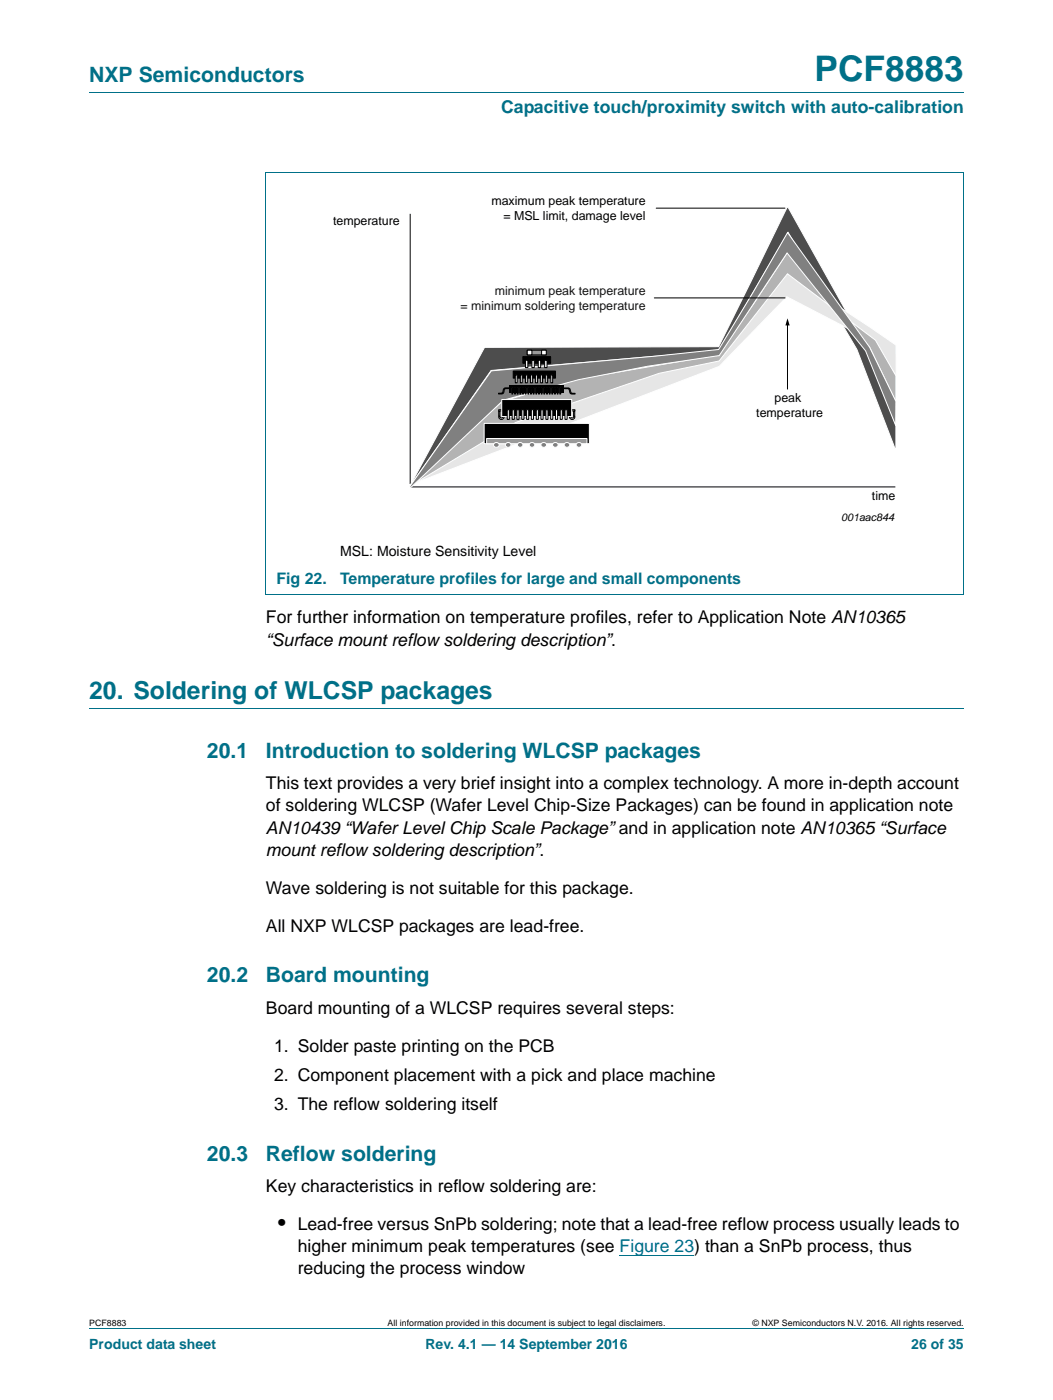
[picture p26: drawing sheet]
<svg xmlns="http://www.w3.org/2000/svg" width="210mm" height="280mm" viewBox="0 0 210 280" stroke-linecap="round" stroke-linejoin="round" font-family="sans-serif">
<defs><g id="words">
<text font-size="7" fill="#007088" x="162.7" y="16.2">PCF8883</text>
<text font-size="4.9" fill="#007088" x="17.8" y="139.7">20. Soldering of WLCSP packages</text>
<g font-size="4.2" fill="#007088">
<text x="17.8" y="16.4">NXP Semiconductors</text>
<text x="41.3" y="151.5">20.1</text>
<text x="53.1" y="151.5">Introduction to soldering WLCSP packages</text>
<text x="41.3" y="196.3">20.2</text>
<text x="53.1" y="196.3">Board mounting</text>
<text x="41.3" y="232">20.3</text>
<text x="53.1" y="232">Reflow soldering</text>
</g>
<text font-size="4.2" x="55.5" y="245.8">•</text>
<text font-size="3.5" fill="#007088" x="100.1" y="22.6">Capacitive touch/proximity switch with auto-calibration</text>
<g font-size="3.5">
<text x="53.1" y="124.6">For further information on temperature profiles, refer to Application Note AN10365</text>
<text x="53.1" y="129">“Surface mount reflow soldering description”.</text>
<text x="53.1" y="157.7">This text provides a very brief insight into a complex technology. A more in-depth account</text>
<text x="53.1" y="162.2">of soldering WLCSP (Wafer Level Chip-Size Packages) can be found in application note</text>
<text x="53.1" y="166.6">AN10439 “Wafer Level Chip Scale Package”and in application note AN10365 “Surface</text>
<text x="53.1" y="171">mount reflow soldering description”.</text>
<text x="53.1" y="178.6">Wave soldering is not suitable for this package.</text>
<text x="53.1" y="186.2">All NXP WLCSP packages are lead-free.</text>
<text x="53.1" y="202.6">Board mounting of a WLCSP requires several steps:</text>
<text x="54.7" y="210.1">1. Solder paste printing on the PCB</text>
<text x="54.7" y="216">2. Component placement with a pick and place machine</text>
<text x="54.7" y="221.8">3. The reflow soldering itself</text>
<text x="53.1" y="238.2">Key characteristics in reflow soldering are:</text>
<text x="59.5" y="245.8">Lead-free versus SnPb soldering; note that a lead-free reflow process usually leads to</text>
<text x="59.5" y="250.2">higher minimum peak temperatures (see Figure 23) than a SnPb process, thus</text>
<text x="59.5" y="254.6">reducing the process window</text>
</g>
<g font-size="3.2" fill="#007088">
<text x="55.2" y="116.6">Fig 22.</text>
<text x="67.9" y="116.6">Temperature profiles for large and small components</text>
</g>
<text font-size="2.8" x="67.9" y="111.1">MSL: Moisture Sensitivity Level</text>
<g font-size="2.8" fill="#007088">
<text x="17.8" y="269.5">Product data sheet</text>
<text x="84.9" y="269.5">Rev. 4.1 — 14 September 2016</text>
<text x="181.9" y="269.5">26 of 35</text>
</g>
<g font-size="2.5">
<text x="98.1" y="40.9">maximum peak temperature</text>
<text x="66.5" y="45">temperature</text>
<text x="100.5" y="44">= MSL limit, damage level</text>
<text x="151" y="83.3">temperature</text>
<text x="154.6" y="80.3">peak</text>
<text x="174.1" y="99.9">time</text>
</g>
<g font-size="2.5" fill="#141414">
<text x="98.8" y="58.9">minimum peak temperature</text>
<text x="92" y="61.9">= minimum soldering temperature</text>
</g>
<text font-size="2.1" x="168" y="104.1">001aac844</text>
<g font-size="1.8">
<text x="17.8" y="264.9">PCF8883</text>
<text x="77.4" y="264.9">All information provided in this document is subject to legal disclaimers.</text>
<text x="150.3" y="264.9">© NXP Semiconductors N.V. 2016. All rights reserved.</text>
</g>
</g></defs>
<path d="M17.8 18.5h174.6M53.1 34.4h139.4M53.1 34.4v84.3M192.5 34.4v84.3M53.1 118.7h139.4M17.8 141.6h174.6M17.8 265.5h174.6" fill="none" stroke="#007088" stroke-width=".2"/>
<path d="M123.7 250.9h14.9" fill="none" stroke="#00f" stroke-width=".2"/>
<path d="M157.2 64.8v12.9" fill="none" stroke="#000" stroke-width=".2"/>
<path d="M157.2 63.6l.5 1.4h-.9z" fill="#000"/>
<path d="M96.7 69.4l46.8-.1 13.8-28.1 15.5 28 6.1 15.8v5.1l-7.8-20.3-13.7-23.3-13.9 23.6-45.4 3.9-16.4 23.4z" fill-rule="evenodd" fill="#4d4d4d" stroke="#fff" stroke-width=".2"/>
<path d="M81.9 42.7v54.6M81.9 97.3h96.9" fill="none" stroke="#000" stroke-width=".2"/>
<path d="M81.5 97.1l21.2-13 25.1-8.6 15.6-5.2 13.7-15.9 16.7 11.1 5.1 3.5v6.1l-4.7-6.9-17.1-8.9-13.5 13.9z" fill-rule="evenodd" fill="#e6e6e6" stroke="#fff" stroke-width=".2"/>
<path d="M81.5 97.4l18.8-17.2 15.3-4.5 27.8-4.8 7.2-10.4 6.6-10 16.4 18.8 5.3 11v-5.2l-4.1-7.1-17.6-13.3-13.6 17.4-12 2.5-28.6 9.8z" fill-rule="evenodd" fill="#b3b3b3" stroke="#fff" stroke-width=".2"/>
<path d="M98.1 74.1l32.9-2.9 12.5-1.4 6.8-11.3 7-12 16.3 22.9 5.3 10.8-.1 4.8-6-14.9-15.6-19.5-13.6 20.5-14.3 2.1-13.8 2.7-15 4.1-18.5 17.4h-.3z" fill-rule="evenodd" fill="#808080" stroke="#fff" stroke-width=".2"/>
<path d="M130.6 59.5h26.2M131 41.6h25.7" fill="none" stroke="#000" stroke-width=".2"/>
<g fill="#000" stroke="#000" stroke-width=".2">
<path d="M102.5 74.1h8.4v1.5h-8.4z" fill-rule="evenodd"/>
<path d="M104.4 71.3h5.6v1.3h-5.6z" fill-rule="evenodd"/>
</g>
<path d="M105.3 70h3.8v.9h-3.8z" fill-rule="evenodd" fill="#9a9a9a" stroke="#000" stroke-width=".2"/>
<g fill="#fff" stroke="#000" stroke-width=".2">
<path d="M105.3 70h.9v.9h-.9z" fill-rule="evenodd"/>
<path d="M108.1 70h1v.9h-1z" fill-rule="evenodd"/>
</g>
<g fill="#fff" stroke="#000" stroke-width=".2">
<path d="M105.9 74.9h.4v1.6h-.4z"/>
<path d="M104.9 74.9h.4v1.6h-.4z"/>
<path d="M103.9 74.9h.4v1.6h-.4z"/>
<path d="M102.9 74.9h.4v1.6h-.4z"/>
<path d="M110 74.9h.4v1.6h-.4z"/>
<path d="M109 74.9h.3v1.6h-.3z"/>
<path d="M108 74.9h.3v1.6h-.3z"/>
<path d="M106.9 74.9h.4v1.6h-.4z"/>
</g>
<path d="M96.7 84.6h21v4.1h-21z" fill-rule="evenodd" fill="#000" stroke="#fff" stroke-width=".2"/>
<path d="M97.2 87.6h20v1.1h-20z" fill-rule="evenodd" fill="#9a9a9a" stroke="#fff" stroke-width=".2"/>
<g fill="#808080" stroke="#fff" stroke-width=".2">
<circle cx="99.1" cy="88.9" r=".53"/>
<circle cx="101.4" cy="88.9" r=".52"/>
<circle cx="103.8" cy="88.9" r=".52"/>
<circle cx="106.2" cy="88.9" r=".52"/>
<circle cx="108.5" cy="88.9" r=".53"/>
<circle cx="110.8" cy="88.9" r=".53"/>
<circle cx="113.2" cy="88.9" r=".53"/>
<circle cx="115.6" cy="88.9" r=".53"/>
</g>
<g fill="#fff" stroke="#000" stroke-width=".2">
<path d="M99.6 83.3h.3l.2 .2 .3-.2h.3a.56 .56 0 0 1-.7 .5l-.3-.1z"/>
<path d="M99.6 82.1h.2v1.1h-.2z"/>
<path d="M99.6 81.9h.8v.2h-.8z"/>
<path d="M114.5 82.1h.3v1.1h-.3z"/>
<path d="M113.7 83.3h.3l.2 .2 .3-.2h.3a.56 .56 0 0 1-.7 .5l-.2-.1z"/>
<path d="M113.9 81.9h.9v.2h-.8z"/>
<path d="M99.5 78.6l.8-.1 .2-.8 .2-.2h1v.2h-.9l-.4 .9-.9 .1z"/>
<path d="M112.7 77.5l.9 .1 .2 .2 .3 .7 .7 .1v.1h-.8l-.4-.9-.9-.1z"/>
</g>
<path d="M101.7 76.9h11v1.5h-11z" fill="#000"/>
<g fill="#fff" stroke="#000" stroke-width=".2">
<path d="M111.8 77.5h.2v1.2h-.2z"/>
<path d="M111.2 77.5h.2v1.2h-.2z"/>
<path d="M110.7 77.5h.2v1.2h-.2z"/>
<path d="M110.2 77.5h.2v1.2h-.2z"/>
<path d="M109.7 77.5h.2v1.2h-.2z"/>
<path d="M109.1 77.5h.2v1.2h-.2z"/>
<path d="M108.6 77.5h.2v1.2h-.2z"/>
<path d="M108.1 77.5h.1v1.2h-.1z"/>
<path d="M107.5 77.5h.2v1.2h-.2z"/>
<path d="M107 77.5h.2v1.2h-.2z"/>
<path d="M106.4 77.5h.2v1.2h-.2z"/>
<path d="M105.9 77.5h.2v1.2h-.2z"/>
<path d="M105.4 77.5h.2v1.2h-.2z"/>
<path d="M104.9 77.5h.2v1.2h-.2z"/>
<path d="M104.3 77.5h.2v1.2h-.2z"/>
<path d="M103.8 77.5h.2v1.2h-.2z"/>
<path d="M103.3 77.5h.2v1.2h-.2z"/>
<path d="M102.7 77.5h.2v1.2h-.2z"/>
<path d="M102.2 77.5h.2v1.2h-.2z"/>
<path d="M108.7 72h.5v1.5h-.5z"/>
<path d="M107.5 72h.5v1.5h-.5z"/>
<path d="M106.2 72h.5v1.5h-.5z"/>
<path d="M104.9 72h.5v1.5h-.5z"/>
</g>
<path d="M100.2 79.8h14v3.4h-14z" fill-rule="evenodd" fill="#000" stroke="#fff" stroke-width=".2"/>
<g fill="#fff" stroke="#000" stroke-width=".2">
<path d="M101.3 81.9h.4v1.9h-.4z"/>
<path d="M102.3 81.9h.4v1.9h-.4z"/>
<path d="M103.2 81.9h.4v1.9h-.4z"/>
<path d="M104.2 81.9h.4v1.9h-.4z"/>
<path d="M105.1 81.9h.5v1.9h-.5z"/>
<path d="M106.1 81.9h.4v1.9h-.4z"/>
<path d="M107.1 81.9h.4v1.9h-.4z"/>
<path d="M108 81.9h.4v1.9h-.4z"/>
<path d="M109 81.9h.4v1.9h-.4z"/>
<path d="M110 81.9h.4v1.9h-.4z"/>
<path d="M110.9 81.9h.4v1.9h-.4z"/>
<path d="M111.9 81.9h.4v1.9h-.4z"/>
<path d="M112.8 81.9h.4v1.9h-.4z"/>
</g>
<use href="#words"/>
</svg>
